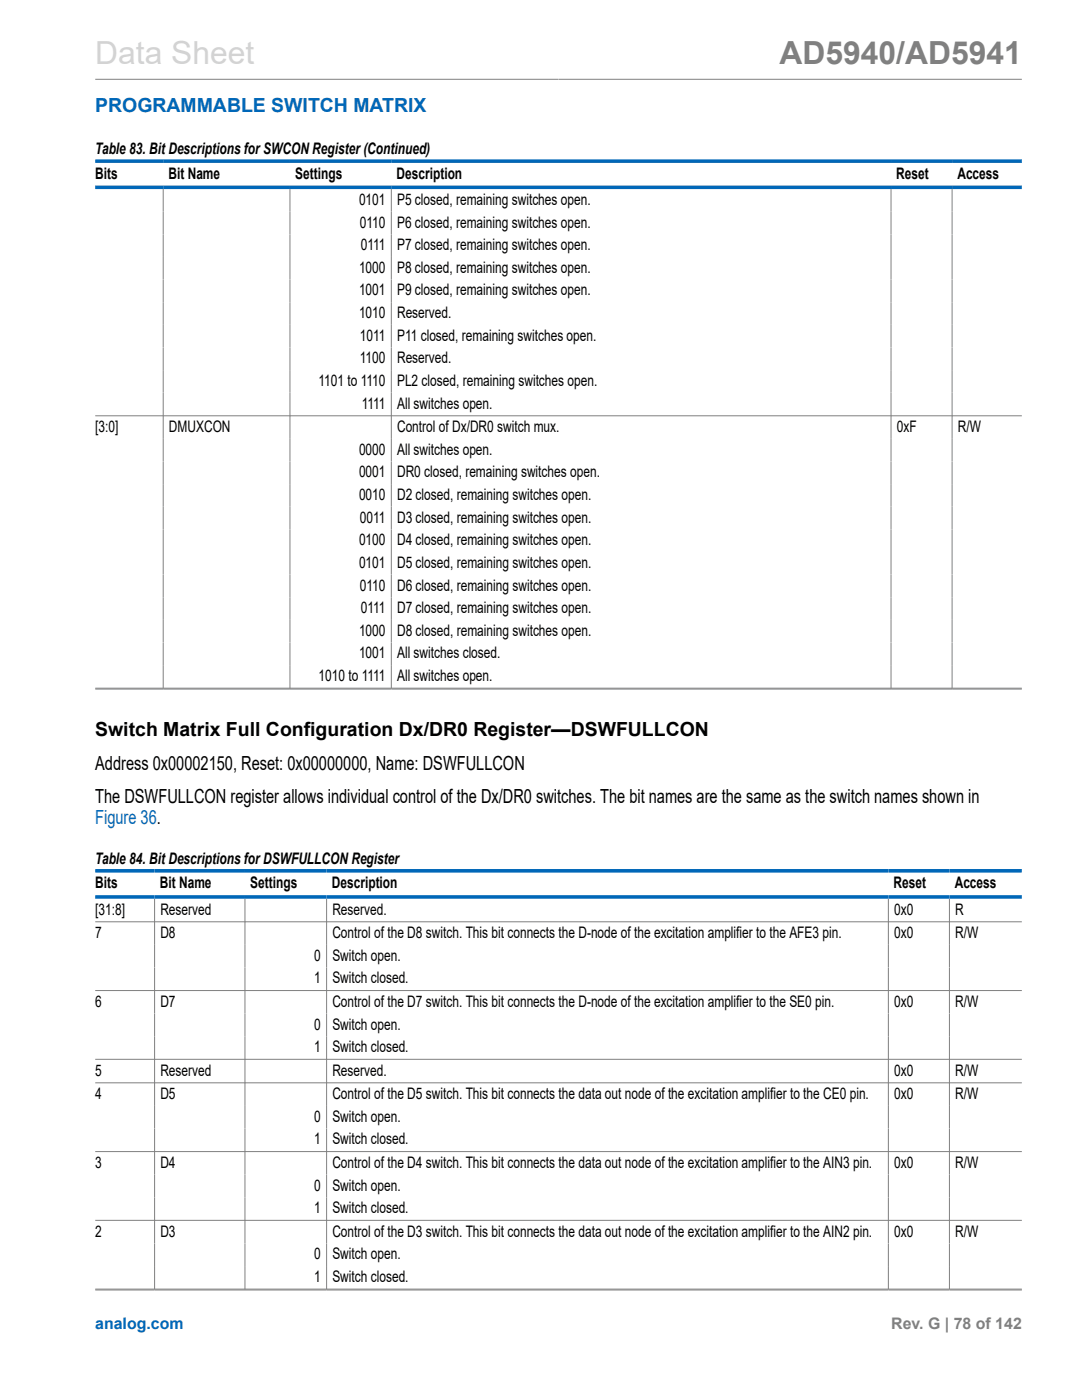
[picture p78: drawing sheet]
<svg xmlns="http://www.w3.org/2000/svg" width="216mm" height="279mm" viewBox="0 0 216 279" stroke-linecap="round" stroke-linejoin="round" font-family="sans-serif">
<defs><g id="words">
<text font-size="6.3" fill="#d3d3d3" x="19" y="12.7">Data Sheet</text>
<text font-size="6.3" fill="#808080" x="155.5" y="12.7">AD5940/AD5941</text>
<g font-size="3.9" fill="#0067b8">
<text x="19" y="22.3">PROGRAMMABLE SWITCH MATRIX</text>
<text x="19" y="164.5">Figure 36.</text>
</g>
<g font-size="3.9">
<text x="19" y="147">Switch Matrix Full Configuration Dx/DR0 Register—DSWFULLCON</text>
<text x="19" y="153.7">Address 0x00002150, Reset: 0x00000000, Name: DSWFULLCON</text>
<text x="19" y="160.3">The DSWFULLCON register allows individual control of the Dx/DR0 switches. The bit names are the same as the switch names shown in</text>
</g>
<g font-size="3.2">
<text x="19" y="30.8">Table 83. Bit Descriptions for SWCON Register(Continued)</text>
<text x="19" y="35.7">Bits</text>
<text x="33.6" y="35.7">Bit Name</text>
<text x="58.9" y="35.7">Settings</text>
<text x="79.1" y="35.7">Description</text>
<text x="178.9" y="35.7">Reset</text>
<text x="191" y="35.7">Access</text>
<text x="71.6" y="40.9">0101</text>
<text x="79.2" y="40.9">P5 closed, remaining switches open.</text>
<text x="71.8" y="45.4">0110</text>
<text x="79.2" y="45.4">P6 closed, remaining switches open.</text>
<text x="72" y="49.9">0111</text>
<text x="79.2" y="49.9">P7 closed, remaining switches open.</text>
<text x="71.6" y="54.5">1000</text>
<text x="71.6" y="59">1001</text>
<text x="79.2" y="54.5">P8 closed, remaining switches open.</text>
<text x="79.2" y="59">P9 closed, remaining switches open.</text>
<text x="71.6" y="63.5">1010</text>
<text x="79.2" y="63.5">Reserved.</text>
<text x="71.8" y="68">1011</text>
<text x="79.2" y="68">P11 closed, remaining switches open.</text>
<text x="63.6" y="77">1101 to 1110</text>
<text x="71.8" y="72.5">1100</text>
<text x="79.2" y="72.5">Reserved.</text>
<text x="79.2" y="77">PL2 closed, remaining switches open.</text>
<text x="72.2" y="81.5">1111</text>
<text x="79.2" y="81.5">All switches open.</text>
<text x="19" y="86.2">[3:0]</text>
<text x="33.7" y="86.2">DMUXCON</text>
<text x="79.2" y="86.2">Control of Dx/DR0 switch mux.</text>
<text x="178.9" y="86.2">0xF</text>
<text x="191.1" y="86.2">R/W</text>
<text x="71.6" y="90.8">0000</text>
<text x="71.6" y="95.3">0001</text>
<text x="79.2" y="90.8">All switches open.</text>
<text x="79.2" y="95.3">DR0 closed, remaining switches open.</text>
<text x="71.6" y="99.8">0010</text>
<text x="79.2" y="99.8">D2 closed, remaining switches open.</text>
<text x="71.8" y="104.3">0011</text>
<text x="79.2" y="104.3">D3 closed, remaining switches open.</text>
<text x="71.6" y="108.8">0100</text>
<text x="71.6" y="113.3">0101</text>
<text x="79.2" y="108.8">D4 closed, remaining switches open.</text>
<text x="79.2" y="113.3">D5 closed, remaining switches open.</text>
<text x="71.8" y="117.8">0110</text>
<text x="79.2" y="117.8">D6 closed, remaining switches open.</text>
<text x="72" y="122.4">0111</text>
<text x="79.2" y="122.4">D7 closed, remaining switches open.</text>
<text x="71.6" y="126.9">1000</text>
<text x="71.6" y="131.4">1001</text>
<text x="79.2" y="126.9">D8 closed, remaining switches open.</text>
<text x="79.2" y="131.4">All switches closed.</text>
<text x="63.6" y="135.9">1010 to 1111</text>
<text x="79.2" y="135.9">All switches open.</text>
<text x="19" y="172.4">Table 84. Bit Descriptions for DSWFULLCON Register</text>
<text x="19" y="177.3">Bits</text>
<text x="31.9" y="177.3">Bit Name</text>
<text x="49.9" y="177.3">Settings</text>
<text x="66.2" y="177.3">Description</text>
<text x="178.3" y="177.3">Reset</text>
<text x="190.5" y="177.3">Access</text>
<text x="19" y="182.5">[31:8]</text>
<text x="32" y="182.5">Reserved</text>
<text x="66.3" y="182.5">Reserved.</text>
<text x="178.4" y="182.5">0x0</text>
<text x="190.6" y="182.5">R</text>
<text x="19" y="187.2">7</text>
<text x="32" y="187.2">D8</text>
<text x="62.7" y="191.7">0</text>
<text x="66.3" y="187.2">Control of the D8 switch. This bit connects the D-node of the excitation amplifier to the AFE3 pin.</text>
<text x="66.3" y="191.7">Switch open.</text>
<text x="178.4" y="187.2">0x0</text>
<text x="190.6" y="187.2">R/W</text>
<text x="62.7" y="196.3">1</text>
<text x="66.3" y="196.3">Switch closed.</text>
<text x="19" y="200.9">6</text>
<text x="32" y="200.9">D7</text>
<text x="66.3" y="200.9">Control of the D7 switch. This bit connects the D-node of the excitation amplifier to the SE0 pin.</text>
<text x="178.4" y="200.9">0x0</text>
<text x="190.6" y="200.9">R/W</text>
<text x="62.7" y="205.5">0</text>
<text x="62.7" y="210">1</text>
<text x="66.3" y="205.5">Switch open.</text>
<text x="66.3" y="210">Switch closed.</text>
<text x="19" y="214.7">5</text>
<text x="32" y="214.7">Reserved</text>
<text x="66.3" y="214.7">Reserved.</text>
<text x="178.4" y="214.7">0x0</text>
<text x="190.6" y="214.7">R/W</text>
<text x="19" y="219.4">4</text>
<text x="32" y="219.4">D5</text>
<text x="66.3" y="219.4">Control of the D5 switch. This bit connects the data out node of the excitation amplifier to the CE0 pin.</text>
<text x="178.4" y="219.4">0x0</text>
<text x="190.6" y="219.4">R/W</text>
<text x="62.7" y="223.9">0</text>
<text x="66.3" y="223.9">Switch open.</text>
<text x="19" y="233.1">3</text>
<text x="32" y="233.1">D4</text>
<text x="62.7" y="228.4">1</text>
<text x="66.3" y="228.4">Switch closed.</text>
<text x="66.3" y="233.1">Control of the D4 switch. This bit connects the data out node of the excitation amplifier to the AIN3 pin.</text>
<text x="178.4" y="233.1">0x0</text>
<text x="190.6" y="233.1">R/W</text>
<text x="62.7" y="237.6">0</text>
<text x="66.3" y="237.6">Switch open.</text>
<text x="62.7" y="242.1">1</text>
<text x="66.3" y="242.1">Switch closed.</text>
<text x="19" y="246.8">2</text>
<text x="32" y="246.8">D3</text>
<text x="62.7" y="251.3">0</text>
<text x="66.3" y="246.8">Control of the D3 switch. This bit connects the data out node of the excitation amplifier to the AIN2 pin.</text>
<text x="66.3" y="251.3">Switch open.</text>
<text x="178.4" y="246.8">0x0</text>
<text x="190.6" y="246.8">R/W</text>
<text x="62.7" y="255.8">1</text>
<text x="66.3" y="255.8">Switch closed.</text>
</g>
<text font-size="3.2" fill="#0067b8" x="19" y="265.3">analog.com</text>
<text font-size="3.2" fill="#808080" x="177.8" y="265.3">Rev. G | 78 of 142</text>
</g></defs>
<g fill="none" stroke="#808080" stroke-width=".2">
<path d="M19 15.8h184.9M32.6 37.7v99.7M57.9 37.7v99.7M78.1 37.7v99.7M177.8 37.7v99.7M190 37.7v99.7M19 83h184.9M19 137.3h184.9M19 137.5h184.9M30.8 179.4v78M48.9 179.4v78M65.2 179.4v78"/>
<path d="M177.3 179.4v78M189.4 179.4v78M19 184h184.9M19 197.7h184.9M19 211.4h184.9M19 216.1h184.9M19 229.8h184.9M19 243.5h184.9M19 257.3h184.9M19 257.4h184.9"/>
</g>
<path d="M19 32.2h184.9M19 37.4h184.9M19 173.8h184.9M19 179h184.9" fill="none" stroke="#0067b8" stroke-width=".71"/>
<use href="#words"/>
</svg>
